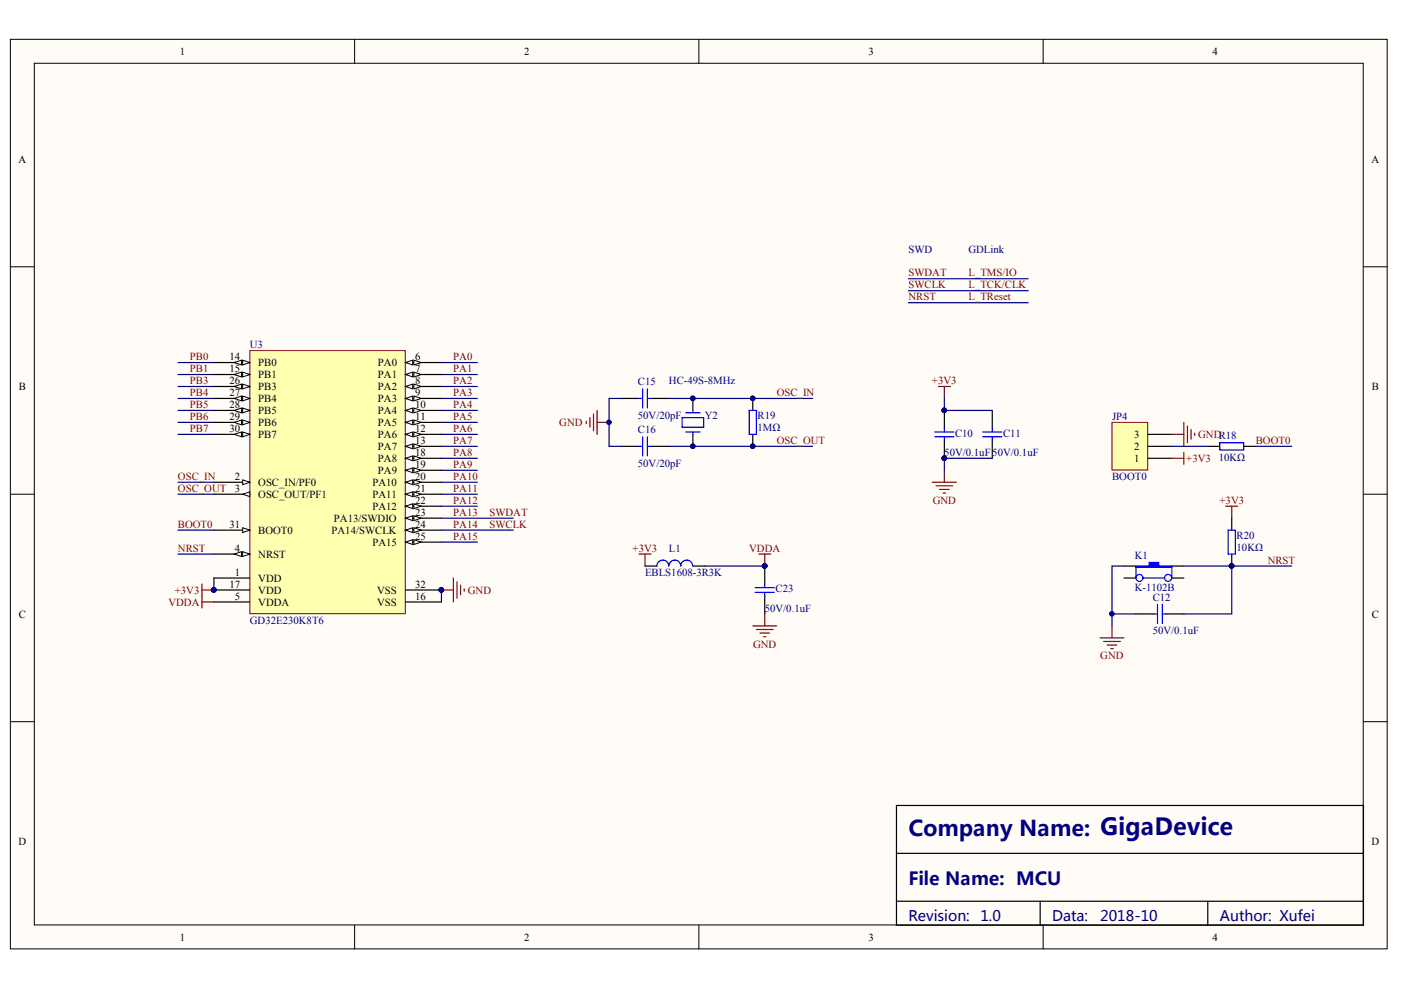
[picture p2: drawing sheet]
<svg xmlns="http://www.w3.org/2000/svg" width="297mm" height="210mm" viewBox="0 0 297 210" stroke-linecap="round" stroke-linejoin="round" font-family="sans-serif">
<defs><g id="words">
<text font-size="4.6" fill="#000080" x="192.6" y="177.2">Company Name: GigaDevice</text>
<text font-size="3.8" fill="#000080" x="192.6" y="187.6">File Name: MCU</text>
<g font-size="3.1" fill="#000080">
<text x="192.6" y="195.4">Revision:</text>
<text x="207.9" y="195.4">1.0</text>
<text x="223.1" y="195.4">Data:</text>
<text x="233.2" y="195.4">2018-10</text>
<text x="258.6" y="195.4">Author: Xufei</text>
</g>
<g font-size="2.3">
<text x="38.1" y="11.6">1</text>
<text x="111.1" y="11.6">2</text>
<text x="184.1" y="11.6">3</text>
<text x="257.1" y="11.6">4</text>
<text x="3.9" y="34.5">A</text>
<text x="290.8" y="34.5">A</text>
<text x="48.7" y="76.4">14</text>
<text x="54.8" y="77.7">PB0</text>
<text x="80.1" y="77.7">PA0</text>
<text x="88" y="76.4">6</text>
<text x="4" y="82.7">B</text>
<text x="48.7" y="78.9">15</text>
<text x="48.7" y="81.5">26</text>
<text x="48.7" y="84">27</text>
<text x="54.8" y="80.2">PB1</text>
<text x="54.8" y="82.7">PB3</text>
<text x="80.1" y="80.2">PA1</text>
<text x="80.1" y="82.7">PA2</text>
<text x="88" y="78.9">7</text>
<text x="88" y="81.5">8</text>
<text x="88" y="84">9</text>
<text x="290.9" y="82.7">B</text>
<text x="48.7" y="86.5">28</text>
<text x="48.7" y="89.1">29</text>
<text x="54.8" y="85.3">PB4</text>
<text x="54.8" y="87.8">PB5</text>
<text x="80.1" y="85.3">PA3</text>
<text x="80.1" y="87.8">PA4</text>
<text x="88" y="86.5">10</text>
<text x="88" y="89.1">11</text>
<text x="48.7" y="91.6">30</text>
<text x="54.8" y="90.3">PB6</text>
<text x="54.8" y="92.9">PB7</text>
<text x="80.1" y="90.3">PA5</text>
<text x="80.1" y="92.9">PA6</text>
<text x="80.1" y="95.4">PA7</text>
<text x="88" y="91.6">12</text>
<text x="88" y="94.1">13</text>
<text x="240.5" y="95.4">2</text>
<text x="240.5" y="92.9">3</text>
<text x="49.8" y="101.7">2</text>
<text x="80.1" y="100.5">PA9</text>
<text x="80.1" y="97.9">PA8</text>
<text x="88" y="101.7">20</text>
<text x="88" y="99.2">19</text>
<text x="88" y="96.7">18</text>
<text x="240.5" y="97.9">1</text>
<text x="49.8" y="104.3">3</text>
<text x="54.8" y="103">OSC_IN/PF0</text>
<text x="54.8" y="105.6">OSC_OUT/PF1</text>
<text x="79" y="103">PA10</text>
<text x="79" y="105.6">PA11</text>
<text x="88" y="104.3">21</text>
<text x="88" y="106.8">22</text>
<text x="48.7" y="111.9">31</text>
<text x="54.8" y="113.2">BOOT0</text>
<text x="70.3" y="113.2">PA14/SWCLK</text>
<text x="70.8" y="110.6">PA13/SWDIO</text>
<text x="79" y="108.1">PA12</text>
<text x="88" y="109.4">23</text>
<text x="88" y="111.9">24</text>
<text x="49.8" y="117">4</text>
<text x="54.8" y="118.2">NRST</text>
<text x="79" y="115.7">PA15</text>
<text x="88" y="114.4">25</text>
<text x="48.7" y="124.6">17</text>
<text x="49.8" y="122">1</text>
<text x="54.8" y="123.3">VDD</text>
<text x="54.8" y="125.8">VDD</text>
<text x="80" y="125.8">VSS</text>
<text x="88" y="124.6">32</text>
<text x="4" y="131">C</text>
<text x="49.8" y="127.1">5</text>
<text x="54.8" y="128.4">VDDA</text>
<text x="80" y="128.4">VSS</text>
<text x="88" y="127.1">16</text>
<text x="290.9" y="131">C</text>
<text x="3.9" y="179.1">D</text>
<text x="290.8" y="179.1">D</text>
<text x="38.1" y="199.5">1</text>
<text x="111.1" y="199.5">2</text>
<text x="184.1" y="199.5">3</text>
<text x="257.1" y="199.5">4</text>
</g>
<g font-size="2.3" fill="#000080">
<text x="192.6" y="53.5">SWD</text>
<text x="205.3" y="53.5">GDLink</text>
<text x="53" y="73.8">U3</text>
<text x="135.2" y="81.7">C15</text>
<text x="141.8" y="81.5">HC-49S-8MHz</text>
<text x="135.2" y="88.8">50V/20pF</text>
<text x="149.4" y="88.8">Y2</text>
<text x="160.6" y="88.8">R19</text>
<text x="235.8" y="89.1">JP4</text>
<text x="135.2" y="91.9">C16</text>
<text x="160.6" y="91.3">1MΩ</text>
<text x="202.5" y="92.6">C10</text>
<text x="212.7" y="92.6">C11</text>
<text x="135.2" y="98.9">50V/20pF</text>
<text x="200.2" y="96.7">50V/0.1uF</text>
<text x="210.4" y="96.7">50V/0.1uF</text>
<text x="235.8" y="101.7">BOOT0</text>
<text x="258.4" y="97.7">10KΩ</text>
<text x="141.8" y="117">L1</text>
<text x="240.6" y="118.5">K1</text>
<text x="262.2" y="114.2">R20</text>
<text x="262.2" y="116.7">10KΩ</text>
<text x="136.8" y="122">EBLS1608-3R3K</text>
<text x="164.4" y="125.6">C23</text>
<text x="240.6" y="125.3">K-1102B</text>
<text x="162.1" y="129.7">50V/0.1uF</text>
<text x="244.4" y="127.4">C12</text>
<text x="53" y="132.2">GD32E230K8T6</text>
<text x="244.4" y="134.5">50V/0.1uF</text>
</g>
<g font-size="2.3" fill="#800000">
<text x="192.6" y="58.6">SWDAT</text>
<text x="205.3" y="58.6">L_TMS/IO</text>
<text x="192.6" y="61.1">SWCLK</text>
<text x="192.6" y="63.7">NRST</text>
<text x="205.3" y="61.1">L_TCK/CLK</text>
<text x="205.3" y="63.7">L_TReset</text>
<text x="40.3" y="76.4">PB0</text>
<text x="96.1" y="76.4">PA0</text>
<text x="40.3" y="78.9">PB1</text>
<text x="40.3" y="81.5">PB3</text>
<text x="40.3" y="84">PB4</text>
<text x="96.1" y="84">PA3</text>
<text x="96.1" y="78.9">PA1</text>
<text x="96.1" y="81.5">PA2</text>
<text x="164.7" y="84">OSC_IN</text>
<text x="197.6" y="81.5">+3V3</text>
<text x="40.3" y="89.1">PB6</text>
<text x="40.3" y="86.5">PB5</text>
<text x="96.1" y="89.1">PA5</text>
<text x="96.1" y="86.5">PA4</text>
<text x="40.3" y="91.6">PB7</text>
<text x="96.1" y="94.1">PA7</text>
<text x="96.1" y="91.6">PA6</text>
<text x="118.6" y="90.3">GND</text>
<text x="164.7" y="94.1">OSC_OUT</text>
<text x="254" y="92.9">GNDR18</text>
<text x="266.2" y="94.1">BOOT0</text>
<text x="37.7" y="101.7">OSC_IN</text>
<text x="96.1" y="101.7">PA10</text>
<text x="96.1" y="99.2">PA9</text>
<text x="96.1" y="96.7">PA8</text>
<text x="251.5" y="97.9">+3V3</text>
<text x="37.7" y="104.3">OSC_OUT</text>
<text x="96.1" y="106.8">PA12</text>
<text x="96.1" y="104.3">PA11</text>
<text x="197.8" y="106.8">GND</text>
<text x="258.6" y="106.8">+3V3</text>
<text x="37.7" y="111.9">BOOT0</text>
<text x="96.1" y="109.4">PA13</text>
<text x="96.1" y="111.9">PA14</text>
<text x="103.8" y="109.4">SWDAT</text>
<text x="103.8" y="111.9">SWCLK</text>
<text x="37.7" y="117">NRST</text>
<text x="96.1" y="114.4">PA15</text>
<text x="134.1" y="117">+3V3</text>
<text x="158.8" y="117">VDDA</text>
<text x="268.8" y="119.5">NRST</text>
<text x="37.1" y="125.8">+3V3</text>
<text x="99.2" y="125.8">GND</text>
<text x="35.7" y="128.4">VDDA</text>
<text x="159.7" y="137.3">GND</text>
<text x="233.3" y="139.8">GND</text>
</g>
</g></defs>
<g fill="#fffcf8" stroke="#000" stroke-width=".21">
<path d="M2.2 8.3h291.9v192.9h-291.9z"/>
<path d="M7.3 13.4h281.7v182.7h-281.7z"/>
</g>
<path d="M75.2 8.3v5.1M148.2 8.3v5.1M221.2 8.3v5.1M2.2 56.6h5.1M289.1 56.6h5.1M2.2 104.8h5.1M289.1 104.8h5.1M2.2 153h5.1M289.1 153h5.1M75.2 196.2v5M148.2 196.2v5M221.2 196.2v5" fill="none" stroke="#000" stroke-width=".21"/>
<g fill="none" stroke="#000" stroke-width=".25">
<path d="M131.7 84.5h3.8M131.7 94.6h3.8M138 84.5h3.8M138 94.6h3.8M146.9 84.5v2.5M146.9 92.1v2.5M159.6 84.5v2.5M159.6 92.1v2.5M256.1 94.6h2.5M263.7 94.6h2.5M261.2 109.9v2.5M261.2 117.5v2.5"/>
<path d="M238.3 120h2.5M238.3 122.6h2.5M240.8 130.2h3.9M247.2 130.2h3.8M248.5 120h2.5M248.5 122.6h2.5M190.1 170.8h99v25.4h-99zM190.1 180.9h99M190.1 191.1h99M220.5 191.1v5.1M256.1 191.1v5.1"/>
</g>
<g fill="none" stroke="#00f" stroke-width=".25">
<path d="M135.5 84.5h.7M135.5 94.6h.7M136.2 82.5v4M136.2 92.6v4.1M137.3 84.5h.7M137.3 82.5v4M137.3 92.6v4.1M137.3 94.6h.7M144.6 88.5h4.6v2.1h-4.6zM145.4 87.5h3M145.4 91.6h3M146.9 87v.5"/>
<path d="M146.9 91.6v.5M158.8 87h1.6v5.1h-1.6zM258.6 93.9h5.1v1.5h-5.1zM260.4 112.4h1.5v5.1h-1.5zM240.8 120v2.6M242.4 122.6h4.5M244.7 130.2h.7M245.4 128.1v4.1M246.4 130.2h.8M246.4 128.1v4.1M248.5 120v2.6"/>
<circle cx="241.6" cy="122.5" r=".74"/>
<circle cx="247.7" cy="122.5" r=".74"/>
</g>
<g fill="#000080" stroke="#000080" stroke-width=".21">
<circle cx="146.9" cy="94.6" r=".48"/>
<circle cx="146.9" cy="84.5" r=".48"/>
<circle cx="159.6" cy="94.6" r=".48"/>
<circle cx="159.6" cy="84.5" r=".48"/>
<circle cx="129.1" cy="89.5" r=".48"/>
<circle cx="235.7" cy="130.1" r=".49"/>
<circle cx="261.1" cy="120" r=".49"/>
</g>
<path d="M131.7 84.5h-2.6v10.1h2.6M141.8 84.5h30.5M141.8 94.6h30.5M37.7 102.2h7.7M37.7 104.8h7.7M37.7 117.5h7.7M235.8 130.2h5M238.3 120h-2.5v12.7M251 120h22.8M261.2 120v10.2h-10.2" fill="none" stroke="#000080" stroke-width=".25"/>
<path d="M124.3 89.3v.5M125.1 88.5v2.1M125.8 87.8v3.5M126.6 87v5.1M126.6 89.6h2.5M259.9 107.3h2.5M261.2 107.3v2.6M233.2 135.2h5.1M234 136h3.5M234.7 136.8h2.1M235.5 137.5h.5M235.8 132.7v2.5" fill="none" stroke="#800000" stroke-width=".25"/>
<path d="M240.8 120h2.8v-.7h2.1v.7h2.8v.3h-7.7z" fill-rule="evenodd" fill="#00f" stroke="#00f" stroke-width=".25"/>
<path d="M235.8 89.6h7.5v10.1h-7.5z" fill="#ffffb0" stroke="#800000" stroke-width=".21"/>
<path d="M200.2 87v3.8M200.2 93.4v3.8M210.4 87v3.8M210.4 93.4v3.8M243.4 97.2h5.1M243.4 94.6h5.1M243.4 92.1h5.1M136.8 120h2.5M146.9 120h2.5M162.1 120v3.8M162.1 126.4v3.8" fill="none" stroke="#000" stroke-width=".25"/>
<g fill="none" stroke="#800000" stroke-width=".25">
<path d="M199 81.9h2.5M200.2 81.9v2.6M200.2 99.7v2.5M248.5 92.1h2.5M248.5 97.2h2.5M251 89.6v5M251 95.9v2.5M251.8 90.3v3.6M252.5 91.1v2M253.3 91.8v.6M135.5 117.5h2.5M136.8 117.5v2.5"/>
<path d="M160.9 117.5h2.5M162.1 117.5v2.5M197.7 102.2h5.1M198.4 103h3.6M199.2 103.8h2M200 104.5h.5M42.8 123.8v5.1M42.8 125.1h2.6M42.8 127.6h2.6M93.6 125.1h2.5M96.1 122.6v5M96.9 123.3v3.6"/>
<path d="M97.7 124.1v2M98.4 124.8v.5M159.6 132.7h5.1M160.4 133.5h3.5M161.1 134.2h2.1M161.9 135h.5M162.1 130.2v2.5"/>
</g>
<g fill="none" stroke="#000080" stroke-width=".25">
<path d="M192.6 59.1h25.4M37.7 76.9h7.7M37.7 79.4h7.7M93.6 76.9h7.6M93.6 79.4h7.6M192.6 64.2h25.4M192.6 61.6h25.4M37.7 81.9h7.7M37.7 84.5h7.7M37.7 92.1h7.7M37.7 89.6h7.7M37.7 87h7.7"/>
<path d="M93.6 94.6h7.6M93.6 81.9h7.6M93.6 84.5h7.6M93.6 92.1h7.6M93.6 89.6h7.6M93.6 87h7.6M93.6 97.2h7.6M93.6 99.7h7.6M200.2 84.5v2.5h10.2M210.4 97.2h-10.2v2.5M248.5 94.6h7.6M266.2 94.6h7.6"/>
<path d="M37.7 112.4h7.7M93.6 112.4h15.2M93.6 102.2h7.6M93.6 104.8h7.6M93.6 107.3h7.6M93.6 114.9h7.6M93.6 109.9h15.2M45.4 122.6v2.5M93.6 125.1v2.5M149.4 120h12.7"/>
</g>
<g fill="#000080" stroke="#000080" stroke-width=".21">
<circle cx="200.2" cy="97.1" r=".48"/>
<circle cx="200.2" cy="87" r=".48"/>
<circle cx="45.3" cy="125.1" r=".49"/>
<circle cx="93.6" cy="125.1" r=".48"/>
<circle cx="162.1" cy="120" r=".48"/>
</g>
<g fill="none" stroke="#00f" stroke-width=".25">
<path d="M198.2 91.6h4.1M198.2 92.6h4.1M200.2 90.8v.8M200.2 92.6v.8M208.3 91.6h4.1M208.3 92.6h4.1M210.4 90.8v.8M210.4 92.6v.8M141.8 120a1.26 1.26 0 0 0-1.3-1.3 1.26 1.26 0 0 0-1.2 1.3M146.9 120a1.27 1.27 0 0 0-1.3-1.2 1.27 1.27 0 0 0-1.3 1.2 1.24 1.24 0 0 0-1.2-1.3 1.24 1.24 0 0 0-1.3 1.3M160.1 124.6h4.1M160.1 125.6h4.1"/>
<path d="M162.1 123.8v.8M162.1 125.6v.8"/>
</g>
<path d="M53 74.3h32.9v55.8h-32.9z" fill="#ffffb0" stroke="#800000" stroke-width=".21"/>
<path d="M45.4 112.4h7.6" fill="none" stroke="#000" stroke-width=".25"/>
<path d="M51.4 111.9l1.6 .5-1.6 .5z" fill="#fffcf8" stroke="#000" stroke-width=".21"/>
<path d="M45.4 117.5h7.6" fill="none" stroke="#000" stroke-width=".25"/>
<g fill="#fffcf8" stroke="#000" stroke-width=".21">
<path d="M51.4 117l1.6 .5-1.6 .5z"/>
<path d="M49.7 117.5l1.5-.5v1z"/>
</g>
<path d="M45.4 102.2h7.6" fill="none" stroke="#000" stroke-width=".25"/>
<path d="M51.4 101.7l1.6 .5-1.6 .6z" fill="#fffcf8" stroke="#000" stroke-width=".21"/>
<path d="M45.4 104.8h7.6" fill="none" stroke="#000" stroke-width=".25"/>
<path d="M51.4 104.8l1.6-.5v1z" fill="#fffcf8" stroke="#000" stroke-width=".21"/>
<path d="M86 76.9h7.6" fill="none" stroke="#000" stroke-width=".25"/>
<g fill="#fffcf8" stroke="#000" stroke-width=".21">
<path d="M86 76.9l1.5-.5v1z"/>
<path d="M87.8 76.4l1.5 .5-1.5 .5z"/>
</g>
<path d="M86 79.4h7.6" fill="none" stroke="#000" stroke-width=".25"/>
<g fill="#fffcf8" stroke="#000" stroke-width=".21">
<path d="M86 79.4l1.5-.5v1z"/>
<path d="M87.8 78.9l1.5 .5-1.5 .5z"/>
</g>
<path d="M86 102.2h7.6" fill="none" stroke="#000" stroke-width=".25"/>
<g fill="#fffcf8" stroke="#000" stroke-width=".21">
<path d="M86 102.2l1.5-.5v1.1z"/>
<path d="M87.8 101.7l1.5 .5-1.5 .6z"/>
</g>
<path d="M86 99.7h7.6" fill="none" stroke="#000" stroke-width=".25"/>
<g fill="#fffcf8" stroke="#000" stroke-width=".21">
<path d="M86 99.7l1.5-.5v1z"/>
<path d="M87.8 99.2l1.5 .5-1.5 .5z"/>
</g>
<path d="M86 104.8h7.6" fill="none" stroke="#000" stroke-width=".25"/>
<g fill="#fffcf8" stroke="#000" stroke-width=".21">
<path d="M86 104.8l1.5-.5v1z"/>
<path d="M87.8 104.3l1.5 .5-1.5 .5z"/>
</g>
<path d="M86 107.3h7.6" fill="none" stroke="#000" stroke-width=".25"/>
<g fill="#fffcf8" stroke="#000" stroke-width=".21">
<path d="M86 107.3l1.5-.5v1z"/>
<path d="M87.8 106.8l1.5 .5-1.5 .5z"/>
</g>
<path d="M86 109.9h7.6" fill="none" stroke="#000" stroke-width=".25"/>
<g fill="#fffcf8" stroke="#000" stroke-width=".21">
<path d="M86 109.9l1.5-.5v1z"/>
<path d="M87.8 109.4l1.5 .5-1.5 .5z"/>
</g>
<path d="M86 81.9h7.6" fill="none" stroke="#000" stroke-width=".25"/>
<g fill="#fffcf8" stroke="#000" stroke-width=".21">
<path d="M86 81.9l1.5-.5v1.1z"/>
<path d="M87.8 81.4l1.5 .5-1.5 .6z"/>
</g>
<path d="M86 84.5h7.6" fill="none" stroke="#000" stroke-width=".25"/>
<g fill="#fffcf8" stroke="#000" stroke-width=".21">
<path d="M86 84.5l1.5-.5v1z"/>
<path d="M87.8 84l1.5 .5-1.5 .5z"/>
</g>
<path d="M86 87h7.6" fill="none" stroke="#000" stroke-width=".25"/>
<g fill="#fffcf8" stroke="#000" stroke-width=".21">
<path d="M86 87l1.5-.5v1z"/>
<path d="M87.8 86.5l1.5 .5-1.5 .5z"/>
</g>
<path d="M86 89.6h7.6" fill="none" stroke="#000" stroke-width=".25"/>
<g fill="#fffcf8" stroke="#000" stroke-width=".21">
<path d="M86 89.6l1.5-.5v1z"/>
<path d="M87.8 89.1l1.5 .5-1.5 .5z"/>
</g>
<path d="M86 92.1h7.6" fill="none" stroke="#000" stroke-width=".25"/>
<g fill="#fffcf8" stroke="#000" stroke-width=".21">
<path d="M86 92.1l1.5-.5v1z"/>
<path d="M87.8 91.6l1.5 .5-1.5 .5z"/>
</g>
<path d="M86 94.6h7.6" fill="none" stroke="#000" stroke-width=".25"/>
<g fill="#fffcf8" stroke="#000" stroke-width=".21">
<path d="M86 94.6l1.5-.5v1z"/>
<path d="M87.8 94.1l1.5 .5-1.5 .5z"/>
</g>
<path d="M45.4 76.9h7.6M45.4 122.6h7.6" fill="none" stroke="#000" stroke-width=".25"/>
<g fill="#fffcf8" stroke="#000" stroke-width=".21">
<path d="M51.4 76.4l1.6 .5-1.6 .5z"/>
<path d="M49.7 76.9l1.5-.5v1z"/>
</g>
<path d="M45.4 79.4h7.6" fill="none" stroke="#000" stroke-width=".25"/>
<g fill="#fffcf8" stroke="#000" stroke-width=".21">
<path d="M51.4 78.9l1.6 .5-1.6 .5z"/>
<path d="M49.7 79.4l1.5-.5v1z"/>
</g>
<path d="M45.4 81.9h7.6" fill="none" stroke="#000" stroke-width=".25"/>
<g fill="#fffcf8" stroke="#000" stroke-width=".21">
<path d="M51.4 81.4l1.6 .5-1.6 .6z"/>
<path d="M49.7 81.9l1.5-.5v1.1z"/>
</g>
<path d="M45.4 84.5h7.6" fill="none" stroke="#000" stroke-width=".25"/>
<g fill="#fffcf8" stroke="#000" stroke-width=".21">
<path d="M51.4 84l1.6 .5-1.6 .5z"/>
<path d="M49.7 84.5l1.5-.5v1z"/>
</g>
<path d="M45.4 87h7.6" fill="none" stroke="#000" stroke-width=".25"/>
<g fill="#fffcf8" stroke="#000" stroke-width=".21">
<path d="M51.4 86.5l1.6 .5-1.6 .5z"/>
<path d="M49.7 87l1.5-.5v1z"/>
</g>
<path d="M45.4 89.6h7.6" fill="none" stroke="#000" stroke-width=".25"/>
<g fill="#fffcf8" stroke="#000" stroke-width=".21">
<path d="M51.4 89.1l1.6 .5-1.6 .5z"/>
<path d="M49.7 89.6l1.5-.5v1z"/>
</g>
<path d="M45.4 92.1h7.6" fill="none" stroke="#000" stroke-width=".25"/>
<g fill="#fffcf8" stroke="#000" stroke-width=".21">
<path d="M51.4 91.6l1.6 .5-1.6 .5z"/>
<path d="M49.7 92.1l1.5-.5v1z"/>
</g>
<path d="M86 97.2h7.6M45.4 127.6h7.6" fill="none" stroke="#000" stroke-width=".25"/>
<g fill="#fffcf8" stroke="#000" stroke-width=".21">
<path d="M86 97.2l1.5-.5v1z"/>
<path d="M87.8 96.7l1.5 .5-1.5 .5z"/>
</g>
<path d="M86 112.4h7.6M45.4 125.1h7.6M86 127.6h7.6" fill="none" stroke="#000" stroke-width=".25"/>
<circle cx="45.3" cy="125.1" r=".49" fill="#000080" stroke="#000080" stroke-width=".21"/>
<g fill="#fffcf8" stroke="#000" stroke-width=".21">
<path d="M86 112.4l1.5-.5v1z"/>
<path d="M87.8 111.9l1.5 .5-1.5 .5z"/>
</g>
<path d="M86 114.9h7.6" fill="none" stroke="#000" stroke-width=".25"/>
<g fill="#fffcf8" stroke="#000" stroke-width=".21">
<path d="M86 114.9l1.5-.5v1z"/>
<path d="M87.8 114.4l1.5 .5-1.5 .5z"/>
</g>
<path d="M86 125.1h7.6" fill="none" stroke="#000" stroke-width=".25"/>
<g fill="#000080" stroke="#000080" stroke-width=".21">
<circle cx="93.6" cy="125.1" r=".48"/>
<circle cx="45.3" cy="125.1" r=".49"/>
</g>
<use href="#words"/>
</svg>
